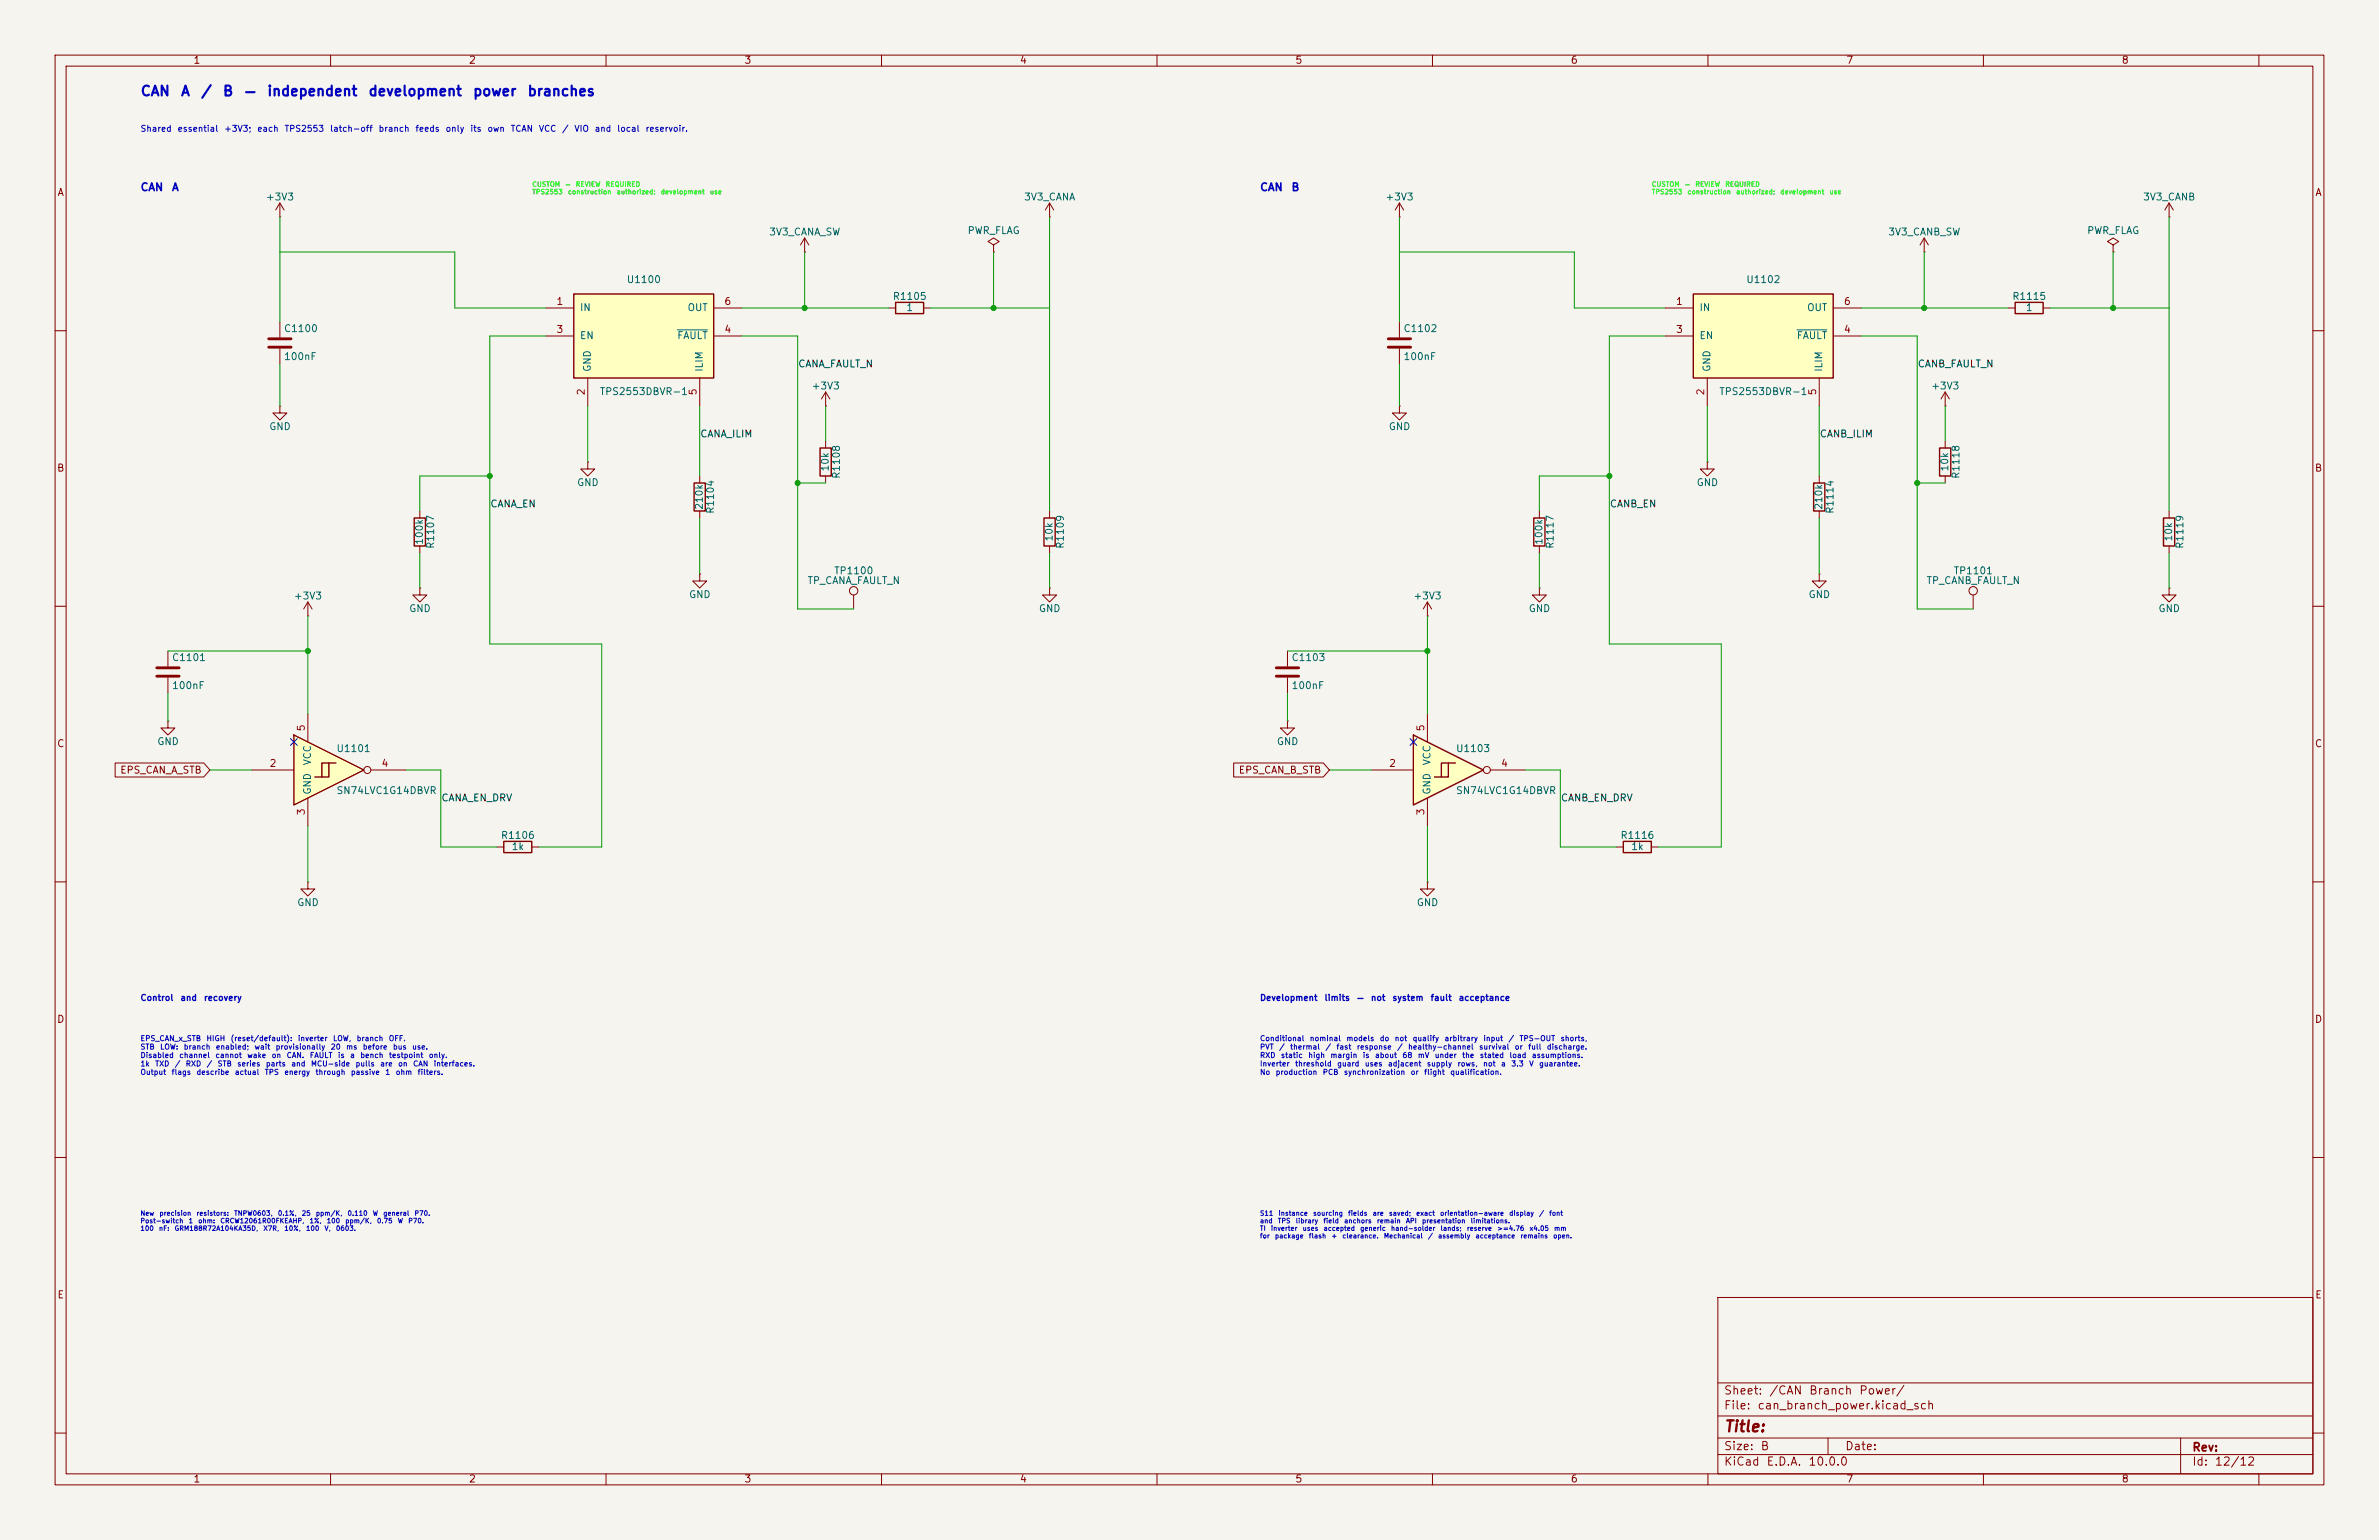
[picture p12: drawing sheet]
<svg xmlns="http://www.w3.org/2000/svg" width="432mm" height="279mm" viewBox="0 0 432 279" stroke-linecap="round" stroke-linejoin="round" font-family="sans-serif">
<defs><g id="words">
<text font-size="2" fill="#840000" x="312.8" y="260.3">Title:</text>
<g font-size="1.8" fill="#0000c2">
<text x="25.4" y="17.9">CAN</text>
<text x="32.7" y="17.9">A</text>
<text x="36.4" y="17.9">/</text>
<text x="40.3" y="17.9">B</text>
<text x="44.2" y="17.9">—</text>
<text x="48.4" y="17.9">independent</text>
<text x="66.7" y="17.9">development</text>
<text x="85.7" y="17.9">power</text>
<text x="95.6" y="17.9">branches</text>
</g>
<g font-size="1.5" fill="#840000">
<text x="312.8" y="256.1">File:</text>
<text x="312.8" y="253.4">Sheet:</text>
<text x="318.9" y="256.1">can_branch_power.kicad_sch</text>
<text x="321" y="253.4">/CAN</text>
<text x="328.3" y="253.4">Branch</text>
<text x="337.3" y="253.4">Power/</text>
<text x="312.8" y="263.5">Size:</text>
<text x="319.5" y="263.5">B</text>
<text x="334.8" y="263.5">Date:</text>
<text x="397.8" y="263.7">Rev:</text>
<text x="312.8" y="266.3">KiCad</text>
<text x="320.5" y="266.3">E.D.A.</text>
<text x="328.1" y="266.3">10.0.0</text>
<text x="397.8" y="266.3">Id:</text>
<text x="401.9" y="266.3">12/12</text>
</g>
<g font-size="1.4" fill="#0000c2">
<text x="25.4" y="35">CAN</text>
<text x="31.1" y="35">A</text>
<text x="228.6" y="35">CAN</text>
<text x="234.3" y="35">B</text>
</g>
<g font-size="1.3" fill="#840000">
<text x="35" y="11.9">1</text>
<text x="85" y="11.9">2</text>
<text x="135" y="11.9">3</text>
<text x="185" y="11.9">4</text>
<text x="235" y="11.9">5</text>
<text x="285" y="11.9">6</text>
<text x="335" y="11.9">7</text>
<text x="385" y="11.9">8</text>
<text x="10.3" y="35.9">A</text>
<text x="420.1" y="35.9">A</text>
<text x="10.3" y="85.9">B</text>
<text x="420.1" y="85.9">B</text>
<text x="10.3" y="135.9">C</text>
<text x="420.1" y="135.9">C</text>
<text x="21.7" y="140.7">EPS_CAN_A_STB</text>
<text x="224.7" y="140.7">EPS_CAN_B_STB</text>
<text x="10.3" y="185.9">D</text>
<text x="420.1" y="185.9">D</text>
<text x="10.3" y="235.9">E</text>
<text x="420.1" y="235.9">E</text>
<text x="35" y="269.3">1</text>
<text x="85" y="269.3">2</text>
<text x="135" y="269.3">3</text>
<text x="185" y="269.3">4</text>
<text x="235" y="269.3">5</text>
<text x="285" y="269.3">6</text>
<text x="335" y="269.3">7</text>
<text x="385" y="269.3">8</text>
</g>
<g font-size="1.3" fill="#006464">
<text x="48.2" y="36.7">+3V3</text>
<text x="185.8" y="36.7">3V3_CANA</text>
<text x="251.4" y="36.7">+3V3</text>
<text x="388.9" y="36.7">3V3_CANB</text>
<text x="139.5" y="43">3V3_CANA_SW</text>
<text x="175.5" y="42.8">PWR_FLAG</text>
<text x="342.6" y="43">3V3_CANB_SW</text>
<text x="378.7" y="42.8">PWR_FLAG</text>
<text x="113.7" y="51.7">U1100</text>
<text x="316.9" y="51.7">U1102</text>
<text x="105.2" y="56.7">IN</text>
<text x="124.7" y="56.7">OUT</text>
<text x="161.9" y="54.7">R1105</text>
<text x="164.4" y="56.7">1</text>
<text x="308.4" y="56.7">IN</text>
<text x="327.9" y="56.7">OUT</text>
<text x="365.1" y="54.7">R1115</text>
<text x="367.6" y="56.7">1</text>
<text x="51.4" y="65.6">100nF</text>
<text x="51.4" y="60.6">C1100</text>
<text x="105.2" y="61.8">EN</text>
<text x="122.8" y="61.8">FAULT</text>
<text x="254.6" y="65.6">100nF</text>
<text x="254.6" y="60.6">C1102</text>
<text x="308.4" y="61.8">EN</text>
<text x="326" y="61.8">FAULT</text>
<text x="107.5" y="67.6" transform="rotate(-90 107.5 67.6)">GND</text>
<text x="108.8" y="72">TPS2553DBVR-1</text>
<text x="127.9" y="67.6" transform="rotate(-90 127.9 67.6)">ILIM</text>
<text x="147.2" y="71">+3V3</text>
<text x="310.7" y="67.6" transform="rotate(-90 310.7 67.6)">GND</text>
<text x="312" y="72">TPS2553DBVR-1</text>
<text x="331.1" y="67.6" transform="rotate(-90 331.1 67.6)">ILIM</text>
<text x="350.4" y="71">+3V3</text>
<text x="48.8" y="78.3">GND</text>
<text x="252" y="78.3">GND</text>
<text x="104.6" y="88.5">GND</text>
<text x="150.7" y="85.6" transform="rotate(-90 150.7 85.6)">10k</text>
<text x="152.8" y="87" transform="rotate(-90 152.8 87)">R1108</text>
<text x="307.8" y="88.5">GND</text>
<text x="353.9" y="85.6" transform="rotate(-90 353.9 85.6)">10k</text>
<text x="356" y="87" transform="rotate(-90 356 87)">R1118</text>
<text x="127.9" y="92.6" transform="rotate(-90 127.9 92.6)">210k</text>
<text x="129.9" y="93.3" transform="rotate(-90 129.9 93.3)">R1104</text>
<text x="331.1" y="92.6" transform="rotate(-90 331.1 92.6)">210k</text>
<text x="333.1" y="93.3" transform="rotate(-90 333.1 93.3)">R1114</text>
<text x="77.1" y="98.9" transform="rotate(-90 77.1 98.9)">100k</text>
<text x="79.1" y="99.7" transform="rotate(-90 79.1 99.7)">R1107</text>
<text x="191.4" y="98.3" transform="rotate(-90 191.4 98.3)">10k</text>
<text x="193.4" y="99.7" transform="rotate(-90 193.4 99.7)">R1109</text>
<text x="280.3" y="98.9" transform="rotate(-90 280.3 98.9)">100k</text>
<text x="282.3" y="99.7" transform="rotate(-90 282.3 99.7)">R1117</text>
<text x="394.6" y="98.3" transform="rotate(-90 394.6 98.3)">10k</text>
<text x="396.6" y="99.7" transform="rotate(-90 396.6 99.7)">R1119</text>
<text x="146.5" y="106.3">TP_CANA_FAULT_N</text>
<text x="151.3" y="104.5">TP1100</text>
<text x="349.6" y="106.3">TP_CANB_FAULT_N</text>
<text x="354.5" y="104.5">TP1101</text>
<text x="53.2" y="109.1">+3V3</text>
<text x="74.2" y="111.4">GND</text>
<text x="125" y="108.8">GND</text>
<text x="188.5" y="111.4">GND</text>
<text x="256.4" y="109.1">+3V3</text>
<text x="277.4" y="111.4">GND</text>
<text x="328.2" y="108.8">GND</text>
<text x="391.7" y="111.4">GND</text>
<text x="31.1" y="125.3">100nF</text>
<text x="31.1" y="120.2">C1101</text>
<text x="234.3" y="125.3">100nF</text>
<text x="234.3" y="120.2">C1103</text>
<text x="28.4" y="135.5">GND</text>
<text x="61" y="136.8">U1101</text>
<text x="231.6" y="135.5">GND</text>
<text x="264.2" y="136.8">U1103</text>
<text x="56.7" y="139" transform="rotate(-90 56.7 139)">VCC</text>
<text x="259.9" y="139" transform="rotate(-90 259.9 139)">VCC</text>
<text x="56.7" y="144.3" transform="rotate(-90 56.7 144.3)">GND</text>
<text x="61" y="144.4">SN74LVC1G14DBVR</text>
<text x="259.9" y="144.3" transform="rotate(-90 259.9 144.3)">GND</text>
<text x="264.2" y="144.4">SN74LVC1G14DBVR</text>
<text x="90.8" y="152.5">R1106</text>
<text x="92.8" y="154.5">1k</text>
<text x="294" y="152.5">R1116</text>
<text x="296" y="154.5">1k</text>
<text x="53.8" y="164.7">GND</text>
<text x="257" y="164.7">GND</text>
</g>
<g font-size="1.3" fill="#a90000">
<text x="100.9" y="55.6">1</text>
<text x="131.4" y="55.6">6</text>
<text x="304.1" y="55.6">1</text>
<text x="334.6" y="55.6">6</text>
<text x="100.9" y="60.7">3</text>
<text x="131.4" y="60.7">4</text>
<text x="304.1" y="60.7">3</text>
<text x="334.6" y="60.7">4</text>
<text x="106.4" y="71.8" transform="rotate(-90 106.4 71.8)">2</text>
<text x="126.7" y="71.8" transform="rotate(-90 126.7 71.8)">5</text>
<text x="309.6" y="71.8" transform="rotate(-90 309.6 71.8)">2</text>
<text x="329.9" y="71.8" transform="rotate(-90 329.9 71.8)">5</text>
<text x="55.6" y="132.8" transform="rotate(-90 55.6 132.8)">5</text>
<text x="258.8" y="132.8" transform="rotate(-90 258.8 132.8)">5</text>
<text x="48.8" y="139.4">2</text>
<text x="69.1" y="139.4">4</text>
<text x="252" y="139.4">2</text>
<text x="272.3" y="139.4">4</text>
<text x="55.6" y="148" transform="rotate(-90 55.6 148)">3</text>
<text x="258.8" y="148" transform="rotate(-90 258.8 148)">3</text>
</g>
<g font-size="1.3" fill="#0f0f0f">
<text x="144.8" y="67">CANA_FAULT_N</text>
<text x="348" y="67">CANB_FAULT_N</text>
<text x="127" y="79.7">CANA_ILIM</text>
<text x="330.2" y="79.7">CANB_ILIM</text>
<text x="88.9" y="92.4">CANA_EN</text>
<text x="292.1" y="92.4">CANB_EN</text>
<text x="80" y="145.7">CANA_EN_DRV</text>
<text x="283.2" y="145.7">CANB_EN_DRV</text>
</g>
<g font-size="1.1" fill="#0000c2">
<text x="25.4" y="24.2">Shared</text>
<text x="32.1" y="24.2">essential</text>
<text x="40.6" y="24.2">+3V3;</text>
<text x="46.6" y="24.2">each</text>
<text x="51.5" y="24.2">TPS2553</text>
<text x="59.8" y="24.2">latch-off</text>
<text x="68.6" y="24.2">branch</text>
<text x="75.3" y="24.2">feeds</text>
<text x="80.8" y="24.2">only</text>
<text x="85.3" y="24.2">its</text>
<text x="88.4" y="24.2">own</text>
<text x="92.6" y="24.2">TCAN</text>
<text x="97.7" y="24.2">VCC</text>
<text x="101.9" y="24.2">/</text>
<text x="104.1" y="24.2">VIO</text>
<text x="107.8" y="24.2">and</text>
<text x="111.9" y="24.2">local</text>
<text x="117.1" y="24.2">reservoir.</text>
<text x="25.4" y="181.9">Control</text>
<text x="32.6" y="181.9">and</text>
<text x="36.9" y="181.9">recovery</text>
<text x="228.6" y="181.9">Development</text>
<text x="240.3" y="181.9">limits</text>
<text x="246.2" y="181.9">—</text>
<text x="248.7" y="181.9">not</text>
<text x="252.6" y="181.9">system</text>
<text x="259.6" y="181.9">fault</text>
<text x="264.7" y="181.9">acceptance</text>
</g>
<g font-size="1" fill="#0000c2">
<text x="25.4" y="189.1">EPS_CAN_x_STB</text>
<text x="25.4" y="190.6">STB</text>
<text x="29" y="190.6">LOW:</text>
<text x="33.3" y="190.6">branch</text>
<text x="37.4" y="189.1">HIGH</text>
<text x="39.1" y="190.6">enabled;</text>
<text x="41.8" y="189.1">(reset/default):</text>
<text x="46.1" y="190.6">wait</text>
<text x="49.9" y="190.6">provisionally</text>
<text x="54" y="189.1">inverter</text>
<text x="59.9" y="190.6">20</text>
<text x="60.4" y="189.1">LOW,</text>
<text x="62.7" y="190.6">ms</text>
<text x="64.6" y="189.1">branch</text>
<text x="65.8" y="190.6">before</text>
<text x="70.5" y="189.1">OFF.</text>
<text x="71.2" y="190.6">bus</text>
<text x="74.7" y="190.6">use.</text>
<text x="228.6" y="189.1">Conditional</text>
<text x="228.6" y="190.6">PVT</text>
<text x="232.1" y="190.6">/</text>
<text x="234.1" y="190.6">thermal</text>
<text x="237.6" y="189.1">nominal</text>
<text x="240.5" y="190.6">/</text>
<text x="242.5" y="190.6">fast</text>
<text x="244.3" y="189.1">models</text>
<text x="246.2" y="190.6">response</text>
<text x="250.3" y="189.1">do</text>
<text x="253.1" y="189.1">not</text>
<text x="253.5" y="190.6">/</text>
<text x="255.5" y="190.6">healthy-channel</text>
<text x="256.3" y="189.1">qualify</text>
<text x="262.1" y="189.1">arbitrary</text>
<text x="268.4" y="190.6">survival</text>
<text x="269.1" y="189.1">input</text>
<text x="273.7" y="189.1">/</text>
<text x="274.8" y="190.6">or</text>
<text x="275.7" y="189.1">TPS-OUT</text>
<text x="277.3" y="190.6">full</text>
<text x="280.7" y="190.6">discharge.</text>
<text x="283.2" y="189.1">shorts,</text>
<text x="25.4" y="192.2">Disabled</text>
<text x="25.4" y="193.7">1k</text>
<text x="25.4" y="195.2">Output</text>
<text x="28.1" y="193.7">TXD</text>
<text x="31.1" y="195.2">flags</text>
<text x="31.6" y="193.7">/</text>
<text x="32.5" y="192.2">channel</text>
<text x="33.6" y="193.7">RXD</text>
<text x="35.6" y="195.2">describe</text>
<text x="37.4" y="193.7">/</text>
<text x="39" y="192.2">cannot</text>
<text x="39.4" y="193.7">STB</text>
<text x="42.5" y="195.2">actual</text>
<text x="43" y="193.7">series</text>
<text x="44.8" y="192.2">wake</text>
<text x="48" y="195.2">TPS</text>
<text x="48.2" y="193.7">parts</text>
<text x="49.2" y="192.2">on</text>
<text x="51.5" y="195.2">energy</text>
<text x="51.9" y="192.2">CAN.</text>
<text x="52.8" y="193.7">and</text>
<text x="56.1" y="192.2">FAULT</text>
<text x="56.3" y="193.7">MCU-side</text>
<text x="57.2" y="195.2">through</text>
<text x="61.2" y="192.2">is</text>
<text x="63.5" y="192.2">a</text>
<text x="63.6" y="195.2">passive</text>
<text x="64.4" y="193.7">pulls</text>
<text x="65.3" y="192.2">bench</text>
<text x="68.9" y="193.7">are</text>
<text x="69.8" y="195.2">1</text>
<text x="70.5" y="192.2">testpoint</text>
<text x="71.7" y="195.2">ohm</text>
<text x="72.2" y="193.7">on</text>
<text x="74.9" y="193.7">CAN</text>
<text x="75.7" y="195.2">filters.</text>
<text x="77.7" y="192.2">only.</text>
<text x="78.6" y="193.7">interfaces.</text>
<text x="228.6" y="192.2">RXD</text>
<text x="228.6" y="193.7">Inverter</text>
<text x="228.6" y="195.2">No</text>
<text x="231.4" y="195.2">production</text>
<text x="232.4" y="192.2">static</text>
<text x="235" y="193.7">threshold</text>
<text x="237.4" y="192.2">high</text>
<text x="240" y="195.2">PCB</text>
<text x="241.4" y="192.2">margin</text>
<text x="242.6" y="193.7">guard</text>
<text x="243.8" y="195.2">synchronization</text>
<text x="247.3" y="192.2">is</text>
<text x="247.6" y="193.7">uses</text>
<text x="249.5" y="192.2">about</text>
<text x="251.8" y="193.7">adjacent</text>
<text x="254.5" y="192.2">68</text>
<text x="256" y="195.2">or</text>
<text x="257.3" y="192.2">mV</text>
<text x="258.4" y="195.2">flight</text>
<text x="258.9" y="193.7">supply</text>
<text x="260.3" y="192.2">under</text>
<text x="263.1" y="195.2">qualification.</text>
<text x="264.4" y="193.7">rows,</text>
<text x="265.3" y="192.2">the</text>
<text x="268.5" y="192.2">stated</text>
<text x="269.1" y="193.7">not</text>
<text x="272.4" y="193.7">a</text>
<text x="273.9" y="192.2">load</text>
<text x="274.2" y="193.7">3.3</text>
<text x="277.5" y="193.7">V</text>
<text x="277.9" y="192.2">assumptions.</text>
<text x="279.3" y="193.7">guarantee.</text>
</g>
<g font-size=".9" fill="#0f0">
<text x="96.5" y="34.1">CUSTOM</text>
<text x="96.5" y="35.4">TPS2553</text>
<text x="102.5" y="34.1">—</text>
<text x="103" y="35.4">construction</text>
<text x="104.4" y="34.1">REVIEW</text>
<text x="109.8" y="34.1">REQUIRED</text>
<text x="111.8" y="35.4">authorized;</text>
<text x="119.8" y="35.4">development</text>
<text x="128.8" y="35.4">use</text>
<text x="299.7" y="34.1">CUSTOM</text>
<text x="299.7" y="35.4">TPS2553</text>
<text x="305.7" y="34.1">—</text>
<text x="306.2" y="35.4">construction</text>
<text x="307.6" y="34.1">REVIEW</text>
<text x="313" y="34.1">REQUIRED</text>
<text x="315" y="35.4">authorized;</text>
<text x="323" y="35.4">development</text>
<text x="332" y="35.4">use</text>
</g>
<g font-size=".9" fill="#0000c2">
<text x="25.4" y="220.8">New</text>
<text x="28.8" y="220.8">precision</text>
<text x="35.6" y="220.8">resistors:</text>
<text x="42.4" y="220.8">TNPW0603,</text>
<text x="50.3" y="220.8">0.1%,</text>
<text x="54.7" y="220.8">25</text>
<text x="57.2" y="220.8">ppm/K,</text>
<text x="63" y="220.8">0.110</text>
<text x="67.6" y="220.8">W</text>
<text x="69.5" y="220.8">general</text>
<text x="75.1" y="220.8">P70.</text>
<text x="228.6" y="220.8">S11</text>
<text x="232" y="220.8">instance</text>
<text x="238.2" y="220.8">sourcing</text>
<text x="244.6" y="220.8">fields</text>
<text x="249.1" y="220.8">are</text>
<text x="252" y="220.8">saved;</text>
<text x="257" y="220.8">exact</text>
<text x="261.3" y="220.8">orientation-aware</text>
<text x="273.8" y="220.8">display</text>
<text x="279.3" y="220.8">/</text>
<text x="281.1" y="220.8">font</text>
<text x="25.4" y="222.1">Post-switch</text>
<text x="25.4" y="223.5">100</text>
<text x="28.8" y="223.5">nF:</text>
<text x="31.6" y="223.5">GRM188R72A104KA35D,</text>
<text x="34.1" y="222.1">1</text>
<text x="35.9" y="222.1">ohm:</text>
<text x="39.9" y="222.1">CRCW12061R00FKEAHP,</text>
<text x="47.7" y="223.5">X7R,</text>
<text x="51.5" y="223.5">10%,</text>
<text x="55.5" y="223.5">100</text>
<text x="56.1" y="222.1">1%,</text>
<text x="58.8" y="223.5">V,</text>
<text x="59.2" y="222.1">100</text>
<text x="60.9" y="223.5">0603.</text>
<text x="62.6" y="222.1">ppm/K,</text>
<text x="68.3" y="222.1">0.75</text>
<text x="72.1" y="222.1">W</text>
<text x="74" y="222.1">P70.</text>
<text x="228.6" y="222.1">and</text>
<text x="228.6" y="223.5">TI</text>
<text x="228.6" y="224.9">for</text>
<text x="230.6" y="223.5">inverter</text>
<text x="231.3" y="224.9">package</text>
<text x="231.8" y="222.1">TPS</text>
<text x="235.1" y="222.1">library</text>
<text x="236.3" y="223.5">uses</text>
<text x="237.5" y="224.9">flash</text>
<text x="240.1" y="222.1">field</text>
<text x="240.1" y="223.5">accepted</text>
<text x="241.6" y="224.9">+</text>
<text x="243.6" y="224.9">clearance.</text>
<text x="243.9" y="222.1">anchors</text>
<text x="246.8" y="223.5">generic</text>
<text x="249.8" y="222.1">remain</text>
<text x="251.1" y="224.9">Mechanical</text>
<text x="252.4" y="223.5">hand-solder</text>
<text x="255.1" y="222.1">API</text>
<text x="258" y="222.1">presentation</text>
<text x="259.1" y="224.9">/</text>
<text x="260.9" y="224.9">assembly</text>
<text x="261.4" y="223.5">lands;</text>
<text x="266.1" y="223.5">reserve</text>
<text x="266.8" y="222.1">limitations.</text>
<text x="267.7" y="224.9">acceptance</text>
<text x="271.7" y="223.5">&gt;=4.76</text>
<text x="275.9" y="224.9">remains</text>
<text x="277.5" y="223.5">x4.05</text>
<text x="281.8" y="224.9">open.</text>
<text x="282" y="223.5">mm</text>
</g>
</g></defs>
<path d="M0 0h431.8v279.4h-431.8z" fill="#f5f4ef" stroke="#f5f4ef" stroke-width=".18"/>
<g fill="none" stroke="#840000" stroke-width=".18">
<path d="M10 10h411.8v259.4h-411.8zM12 12h407.8v255.4h-407.8zM60 10v2M110 10v2M160 10v2M210 10v2M260 10v2M310 10v2M360 10v2M410 10v2M190.5 39.4h.1M190.5 36.8l-.8 1.3"/>
<path d="M190.5 36.8l.8 1.3M190.5 36.8v2.6M254 39.4h.1M254 36.8v2.6M254 36.8l-.8 1.3M254 36.8l.8 1.3M50.8 58.4v2.8M161.3 55.9h1.3M167.6 55.9h1.3M180.3 44.5l1.1-.7-1.1-.6-1 .6 1 .7v1.2M180.3 45.7h.1M254 58.4v2.8"/>
<path d="M10 60h2M50.8 73.7v1.2h1.3l-1.3 1.3-1.3-1.3h1.3M50.8 73.7h.1M50.8 63.2v2.8M254 63.2v2.8M353.1 73.7h.1M353.1 71.1l-.8 1.3M353.1 71.1l.7 1.3M353.1 71.1v2.6M419.8 60h2M10 110h2M30.5 118.1v2.8"/>
<path d="M233.7 118.1v2.8M419.8 110h2M30.5 130.8v1.3h1.2l-1.2 1.3-1.3-1.3h1.3M30.5 130.8h.1M30.5 122.9v2.8M233.7 130.8v1.3h1.2l-1.2 1.3-1.3-1.3h1.3M233.7 130.8h.1M233.7 122.9v2.8M10 160h2M90.2 153.7h1.2M96.5 153.7h1.3M293.4 153.7h1.2"/>
<path d="M299.7 153.7h1.3M419.8 160h2M55.9 160v1.3h1.2l-1.2 1.3-1.3-1.3h1.3M55.9 160h.1M259.1 160v1.3h1.2l-1.2 1.3-1.3-1.3h1.3M259.1 160h.1M10 210h2M419.8 210h2M311.8 235.4h108v32h-108zM10 260h2M311.8 256.9h108M311.8 250.9h108"/>
<path d="M419.8 260h2M60 267.4v2M110 267.4v2M160 267.4v2M210 267.4v2M260 267.4v2M310 267.4v2M311.8 263.9h108M311.8 260.9h108M331.8 260.9v3M360 267.4v2M395.8 260.9v6.5"/>
<path d="M410 267.4v2"/>
</g>
<path d="M48.8 61.5h4M48.8 63h4M252 61.5h4M252 63h4M28.4 121.2h4.1M28.4 122.7h4.1M231.6 121.2h4.1M231.6 122.7h4.1" fill="none" stroke="#840000" stroke-width=".51"/>
<path d="M162.6 54.9h5v2h-5zM91.4 152.7h5.1v2h-5.1zM294.6 152.7h5.1v2h-5.1z" fill="none" stroke="#840000" stroke-width=".25"/>
<path d="M256.5 133.4l12.7 6.3-12.7 6.4z" fill="#ffffc2"/>
<path d="M365.8 54.9h5v2h-5zM75.2 94h2v5.1h-2zM148.8 81.3h2.1v5.1h-2.1zM189.5 94h2v5.1h-2zM278.4 94h2v5.1h-2zM329.2 87.6h2v5.1h-2zM352 81.3h2.1v5.1h-2.1zM392.7 94h2v5.1h-2zM256.5 133.4l12.7 6.3-12.7 6.4zM262.9 138.4v2.6h-2.6M264.2 138.4h-2.6v2.6" fill="none" stroke="#840000" stroke-width=".25"/>
<g fill="none" stroke="#840000" stroke-width=".18">
<path d="M393.7 39.4h.1M393.7 36.8v2.6M393.7 36.8l-.8 1.3M393.7 36.8l.8 1.3M146 45.7h.1M146 43.2l-.7 1.3M146 43.2l.8 1.3M146 43.2v2.5M364.5 55.9h1.3M370.8 55.9h1.3M383.5 44.5l1.1-.7-1.1-.6-1 .6 1 .7v1.2M383.5 45.7h.1"/>
<path d="M149.9 73.7h.1M149.9 71.1l-.8 1.3M149.9 71.1l.7 1.3M149.9 71.1v2.6M254 73.7v1.2h1.3l-1.3 1.3-1.3-1.3h1.3M254 73.7h.1M76.2 92.7v1.3M76.2 99.1v1.2M149.9 80v1.3M149.9 86.4v1.2M190.5 92.7v1.3M190.5 99.1v1.2"/>
<path d="M279.4 92.7v1.3M279.4 99.1v1.2M309.9 83.8v1.3h1.2l-1.2 1.3-1.3-1.3h1.3M309.9 83.8h.1M330.2 86.4v1.2M330.2 92.7v1.3M353.1 80v1.3M353.1 86.4v1.2M393.7 92.7v1.3M393.7 99.1v1.2M76.2 106.7v1.3h1.3l-1.3 1.2-1.3-1.2h1.3M76.2 106.7h.1"/>
<path d="M154.9 108v2.5M190.5 106.7v1.3h1.3l-1.3 1.2-1.3-1.2h1.3M190.5 106.7h.1M259.1 111.8h.1M259.1 109.2v2.6M259.1 109.2l-.8 1.3M259.1 109.2l.7 1.3M279.4 106.7v1.3h1.3l-1.3 1.2-1.3-1.2h1.3M279.4 106.7h.1M330.2 104.1v1.3h1.3l-1.3 1.3-1.3-1.3h1.3M330.2 104.1h.1M358.1 108v2.5"/>
<path d="M393.7 106.7v1.3h1.3l-1.3 1.2-1.3-1.2h1.3M393.7 106.7h.1M248.9 139.7h7.6M259.1 129.5v5.1M270.5 139.7h6.4M259.1 144.8v5.1"/>
<circle cx="154.9" cy="107.2" r=".76"/>
<circle cx="358.1" cy="107.2" r=".76"/>
<circle cx="269.9" cy="139.7" r=".63"/>
</g>
<path d="M53.3 133.4l12.7 6.3-12.7 6.4z" fill="#ffffc2"/>
<path d="M53.3 133.4l12.7 6.3-12.7 6.4zM59.7 138.4v2.6h-2.6M61 138.4h-2.6v2.6" fill="none" stroke="#840000" stroke-width=".25"/>
<g fill="none" stroke="#840000" stroke-width=".18">
<path d="M45.7 139.7h7.6M55.9 129.5v5.1M67.3 139.7h6.4M55.9 144.8v5.1"/>
<circle cx="66.7" cy="139.7" r=".63"/>
</g>
<path d="M307.3 53.3h25.4v15.3h-25.4z" fill="#ffffc2"/>
<path d="M307.3 53.3h25.4v15.3h-25.4z" fill="none" stroke="#840000" stroke-width=".25"/>
<g fill="none" stroke="#840000" stroke-width=".18">
<path d="M50.8 39.4h.1M50.8 36.8l-.8 1.3M50.8 36.8l.8 1.3M50.8 36.8v2.6M302.3 55.9h5M332.7 55.9h5.1M349.2 45.7h.1M349.2 43.2l-.7 1.3M349.2 43.2l.8 1.3M349.2 43.2v2.5M302.3 61h5M309.9 68.6v5.1"/>
<path d="M330.2 68.6v5.1M332.7 61h5.1M106.7 83.8v1.3h1.2l-1.2 1.3-1.3-1.3h1.3M106.7 83.8h.1M127 104.1v1.3h1.3l-1.3 1.3-1.3-1.3h1.3M127 104.1h.1"/>
</g>
<path d="M326.1 59.9h5.5" fill="none" stroke="#006464" stroke-width=".18"/>
<path d="M104.1 53.3h25.4v15.3h-25.4z" fill="#ffffc2"/>
<path d="M104.1 53.3h25.4v15.3h-25.4zM126 87.6h2v5.1h-2z" fill="none" stroke="#840000" stroke-width=".25"/>
<g fill="none" stroke="#840000" stroke-width=".18">
<path d="M99.1 55.9h5M129.5 55.9h5.1M99.1 61h5M106.7 68.6v5.1M127 68.6v5.1M129.5 61h5.1M127 86.4v1.2M127 92.7v1.3M55.9 111.8h.1M55.9 109.2l-.8 1.3M55.9 109.2l.7 1.3M55.9 109.2v2.6"/>
<path d="M20.9 138.4h16.1l1.1 1.3-1.1 1.3h-16.1zM223.9 138.4h16.3l1.1 1.3-1.1 1.3h-16.3z"/>
</g>
<path d="M122.9 59.9h5.5" fill="none" stroke="#006464" stroke-width=".18"/>
<g fill="none" stroke="#009600" stroke-width=".18">
<path d="M50.8 39.4v19M190.5 39.4v53.3M254 39.4v19M393.7 39.4v53.3M50.8 45.7h31.7v10.2h16.6M134.6 55.9h26.7M146 45.7v10.2M168.9 55.9h21.6M180.3 45.7v10.2M254 45.7h31.7v10.2h16.6M337.8 55.9h26.7M349.2 45.7v10.2"/>
<path d="M372.1 55.9h21.6M383.5 45.7v10.2M50.8 66v7.7M99.1 61h-10.2v55.8h20.3v36.9h-11.4M106.7 73.7v10.1M127 73.7v12.7M134.6 61h10.2v49.5h10.1M149.9 73.7v6.3M254 66v7.7M302.3 61h-10.2v55.8h20.3v36.9h-11.4M309.9 73.7v10.1M330.2 73.7v12.7"/>
<path d="M337.8 61h10.2v49.5h10.1M353.1 73.7v6.3M88.9 86.4h-12.7v6.3M127 94v10.1M144.8 87.6h5.1M292.1 86.4h-12.7v6.3M330.2 94v10.1M348 87.6h5.1M30.5 118.1h25.4M55.9 111.8v17.7M76.2 100.3v6.4M190.5 100.3v6.4"/>
<path d="M233.7 118.1h25.4M259.1 111.8v17.7M279.4 100.3v6.4M393.7 100.3v6.4M30.5 125.7v5.1M38.1 139.7h7.6M73.7 139.7h6.3v14h10.2M233.7 125.7v5.1M241.3 139.7h7.6M276.9 139.7h6.3v14h10.2M55.9 149.9v10.1M259.1 149.9v10.1"/>
</g>
<path d="M52.7 134l1.2 1.2M53.9 134l-1.2 1.2M255.9 134l1.2 1.2M257.1 134l-1.2 1.2" fill="none" stroke="#000084" stroke-width=".18"/>
<g fill="#009600" stroke="#009600" stroke-width=".18">
<circle cx="146" cy="55.9" r=".46"/>
<circle cx="180.3" cy="55.9" r=".46"/>
<circle cx="144.8" cy="87.6" r=".46"/>
<circle cx="88.9" cy="86.4" r=".46"/>
<circle cx="349.2" cy="55.9" r=".46"/>
<circle cx="383.5" cy="55.9" r=".46"/>
<circle cx="348" cy="87.6" r=".46"/>
<circle cx="292.1" cy="86.4" r=".46"/>
<circle cx="259.1" cy="118.1" r=".46"/>
<circle cx="55.9" cy="118.1" r=".46"/>
</g>
<use href="#words"/>
</svg>
